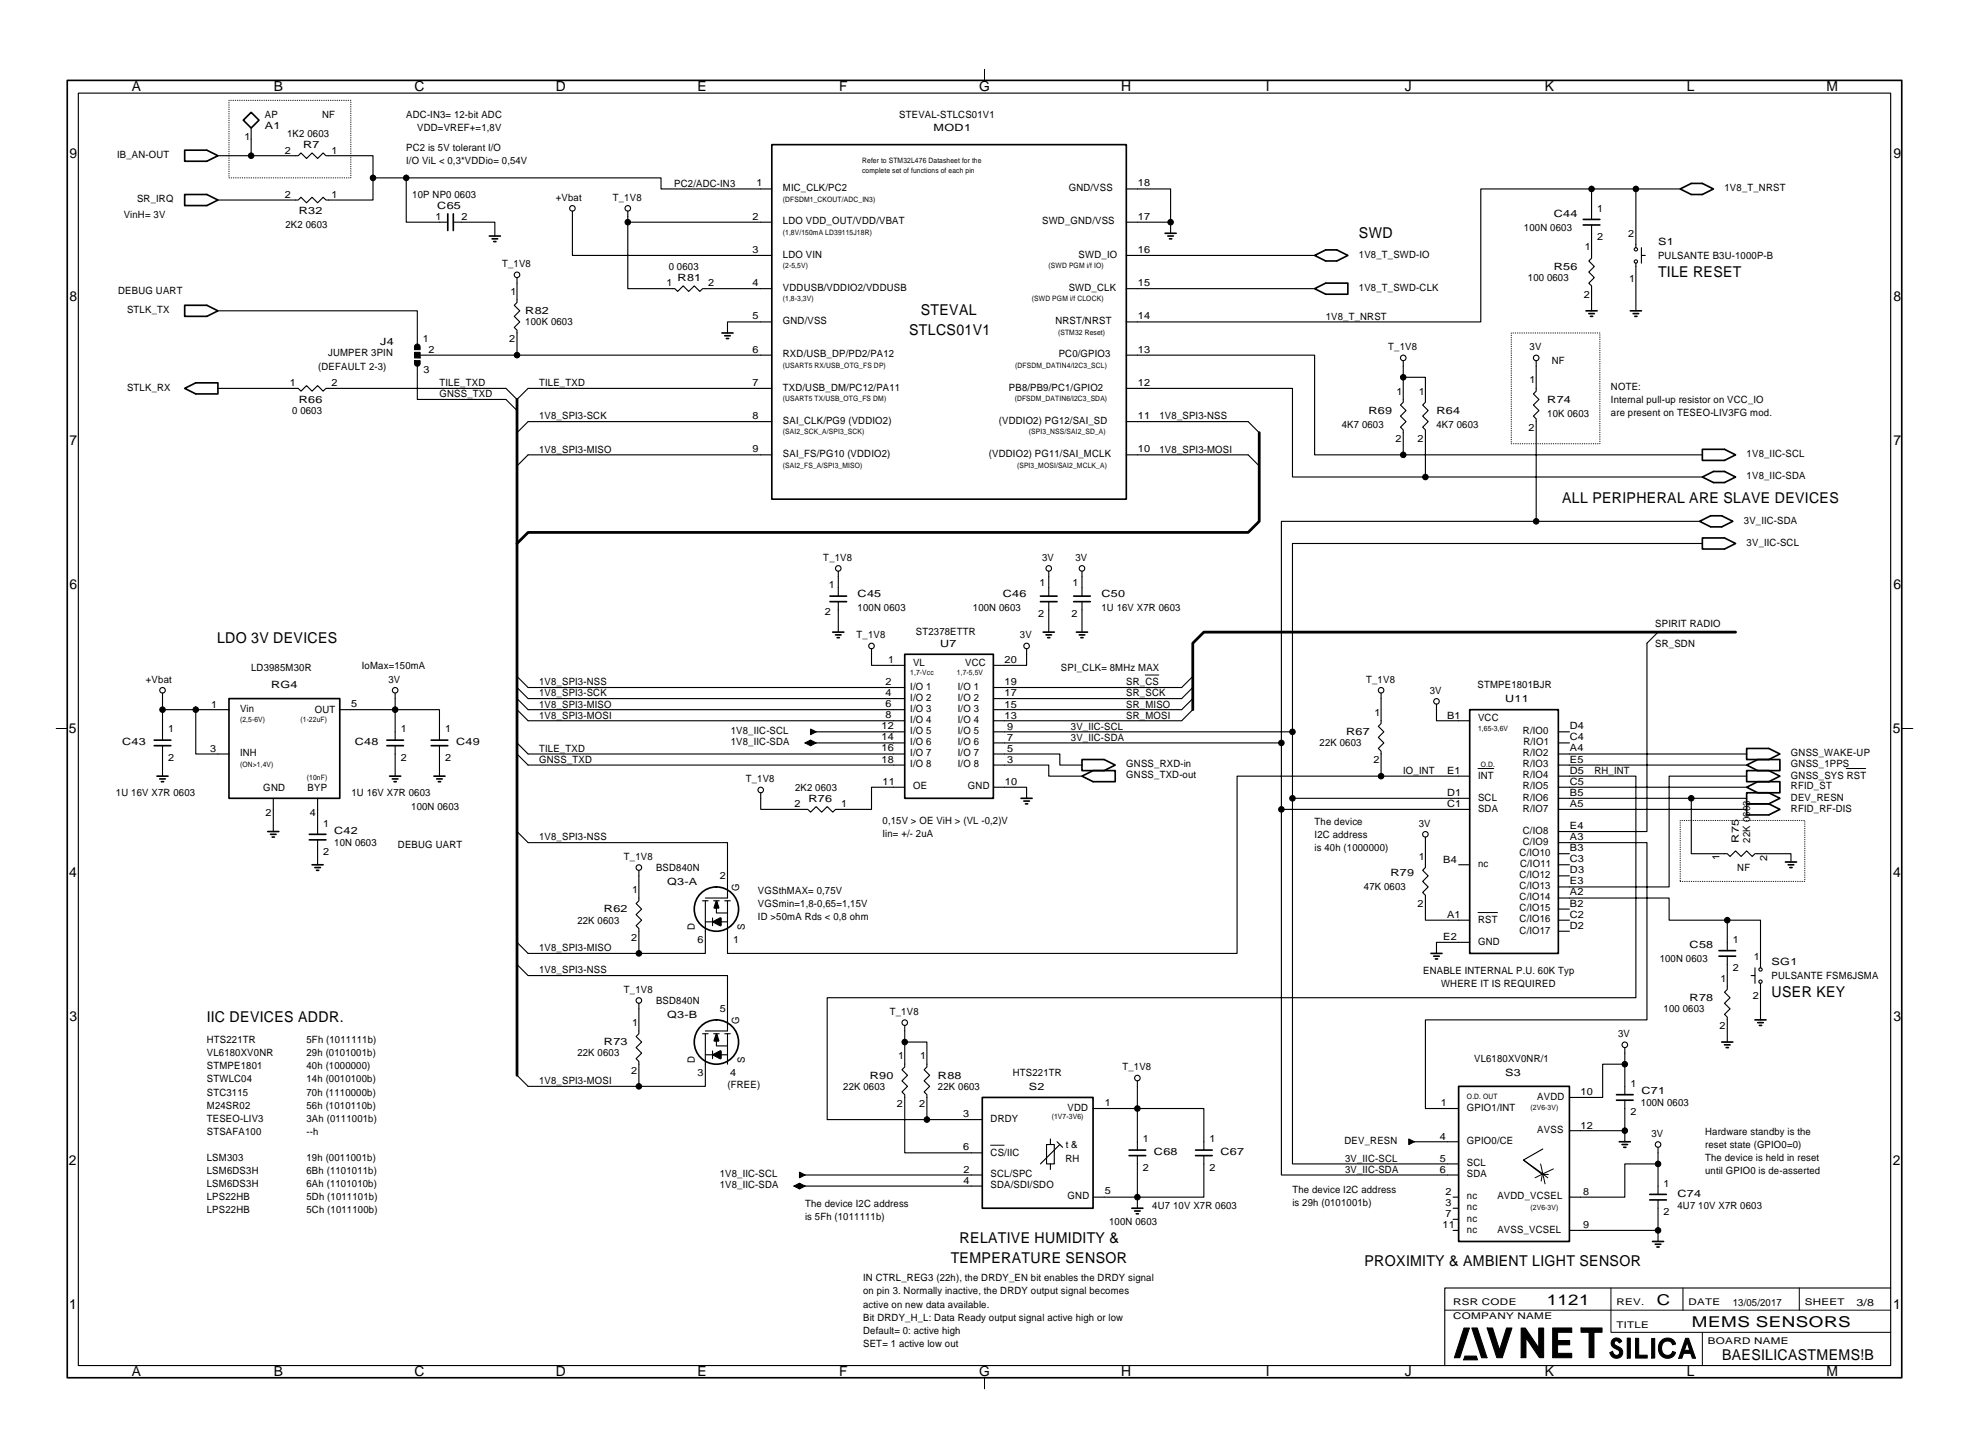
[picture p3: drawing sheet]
<svg xmlns="http://www.w3.org/2000/svg" width="451mm" height="331mm" viewBox="0 0 451 331" stroke-linecap="round" stroke-linejoin="round" font-family="sans-serif">
<defs><g id="words">
<g font-size="3.4">
<text x="311.6" y="54.6">SWD</text>
<text x="380.2" y="63.5">TILE RESET</text>
<text x="208.5" y="76.8">STLCS01V1</text>
<text x="211.1" y="72.3">STEVAL</text>
<text x="358.2" y="115.2">ALL PERIPHERAL ARE SLAVE DEVICES</text>
<text x="49.8" y="147.3">LDO 3V DEVICES</text>
<text x="406.2" y="228.6">USER KEY</text>
<text x="47.4" y="234.3">IIC DEVICES ADDR.</text>
<text x="220" y="285">RELATIVE HUMIDITY &amp;</text>
<text x="218" y="289.5">TEMPERATURE SENSOR</text>
<text x="312.9" y="290.2">PROXIMITY &amp; AMBIENT LIGHT SENSOR</text>
<text x="354.6" y="299.1">1121</text>
<text x="379.9" y="299.1">C</text>
<text x="387.9" y="304.2">MEMS SENSORS</text>
<text x="394.8" y="311.8">BAESILICASTMEMS!B</text>
</g>
<g font-size="3.2">
<text x="30.2" y="20.9">A</text>
<text x="62.8" y="20.9">B</text>
<text x="95" y="20.9">C</text>
<text x="127.5" y="20.9">D</text>
<text x="160" y="20.9">E</text>
<text x="192.4" y="20.9">F</text>
<text x="224.5" y="20.9">G</text>
<text x="257.1" y="20.9">H</text>
<text x="290.2" y="20.9">I</text>
<text x="322.1" y="20.9">J</text>
<text x="354.2" y="20.9">K</text>
<text x="386.8" y="20.9">L</text>
<text x="418.8" y="20.9">M</text>
<text x="15.9" y="36.2">9</text>
<text x="434.1" y="36.2">9</text>
<text x="15.9" y="68.9">8</text>
<text x="434.1" y="68.9">8</text>
<text x="15.9" y="101.9">7</text>
<text x="434.1" y="101.9">7</text>
<text x="15.9" y="135">6</text>
<text x="434.1" y="135">6</text>
<text x="15.8" y="168">5</text>
<text x="434" y="168">5</text>
<text x="15.9" y="201">4</text>
<text x="434.1" y="201">4</text>
<text x="15.9" y="234">3</text>
<text x="434.1" y="234">3</text>
<text x="15.8" y="267">2</text>
<text x="434" y="267">2</text>
<text x="15.9" y="300.1">1</text>
<text x="434.1" y="300.1">1</text>
<text x="30.2" y="315.4">A</text>
<text x="62.8" y="315.4">B</text>
<text x="95" y="315.4">C</text>
<text x="127.5" y="315.4">D</text>
<text x="160" y="315.4">E</text>
<text x="192.4" y="315.4">F</text>
<text x="224.5" y="315.4">G</text>
<text x="257.1" y="315.4">H</text>
<text x="290.2" y="315.4">I</text>
<text x="322.1" y="315.4">J</text>
<text x="354.2" y="315.4">K</text>
<text x="386.8" y="315.4">L</text>
<text x="418.8" y="315.4">M</text>
</g>
<g font-size="2.3">
<text x="60.8" y="29.5">A1</text>
<text x="60.8" y="26.9">AP</text>
<text x="73.8" y="26.9">NF</text>
<text x="93.1" y="27.1">ADC-IN3= 12-bit ADC</text>
<text x="206.2" y="26.9">STEVAL-STLCS01V1</text>
<text x="56.1" y="32">1</text>
<text x="65.3" y="35.2">2</text>
<text x="65.8" y="31.4">1K2 0603</text>
<text x="69.5" y="33.9">R7</text>
<text x="76" y="35.2">1</text>
<text x="93.1" y="34.7">PC2 is 5V tolerant I/O</text>
<text x="95.6" y="30.1">VDD=VREF+=1,8V</text>
<text x="214" y="30.1">MOD1</text>
<text x="26.8" y="36.2">IB_AN-OUT</text>
<text x="93.1" y="37.7">I/O ViL &lt; 0,3*VDDio= 0,54V</text>
<text x="31.4" y="46.4">SR_IRQ</text>
<text x="65.3" y="45.4">2</text>
<text x="76" y="45.4">1</text>
<text x="94.5" y="45.4">10P NP0 0603</text>
<text x="100.3" y="47.9">C65</text>
<text x="127.4" y="46">+Vbat</text>
<text x="140.5" y="46">T_1V8</text>
<text x="154.6" y="42.8">PC2/ADC-IN3</text>
<text x="173.4" y="42.7">1</text>
<text x="179.5" y="43.8">MIC_CLK/PC2</text>
<text x="245" y="43.8">GND/VSS</text>
<text x="260.9" y="42.7">18</text>
<text x="395.4" y="43.8">1V8_T_NRST</text>
<text x="28.4" y="49.9">VinH= 3V</text>
<text x="65.5" y="52.3">2K2 0603</text>
<text x="68.5" y="49.2">R32</text>
<text x="99.9" y="50.4">1</text>
<text x="105.8" y="50.4">2</text>
<text x="172.6" y="50.4">2</text>
<text x="179.5" y="51.5">LDO VDD_OUT/VDD/VBAT</text>
<text x="238.9" y="51.5">SWD_GND/VSS</text>
<text x="260.9" y="50.4">17</text>
<text x="349.4" y="53">100N 0603</text>
<text x="356.3" y="49.8">C44</text>
<text x="366.2" y="48.5">1</text>
<text x="172.6" y="58">3</text>
<text x="179.5" y="59.1">LDO VIN</text>
<text x="247.3" y="59.1">SWD_IO</text>
<text x="260.9" y="58">16</text>
<text x="311.6" y="59.1">1V8_T_SWD-IO</text>
<text x="363.4" y="57.4">1</text>
<text x="366.2" y="55">2</text>
<text x="373.3" y="54.3">2</text>
<text x="380.2" y="56.2">S1</text>
<text x="380.2" y="59.3">PULSANTE B3U-1000P-B</text>
<text x="115.1" y="61.2">T_1V8</text>
<text x="152.8" y="65.7">1</text>
<text x="153.3" y="61.9">0 0603</text>
<text x="155.4" y="64.4">R81</text>
<text x="162.4" y="65.7">2</text>
<text x="172.6" y="65.6">4</text>
<text x="260.9" y="65.6">15</text>
<text x="350.3" y="64.4">100 0603</text>
<text x="356.3" y="61.9">R56</text>
<text x="373.6" y="64.5">1</text>
<text x="27.1" y="67.3">DEBUG UART</text>
<text x="29.1" y="71.8">STLK_TX</text>
<text x="117" y="67.6">1</text>
<text x="179.5" y="66.7">VDDUSB/VDDIO2/VDDUSB</text>
<text x="245" y="66.7">SWD_CLK</text>
<text x="311.6" y="66.7">1V8_T_SWD-CLK</text>
<text x="363.1" y="68.3">2</text>
<text x="120.4" y="72">R82</text>
<text x="120.4" y="74.6">100K 0603</text>
<text x="172.6" y="73.2">5</text>
<text x="179.5" y="74.3">GND/VSS</text>
<text x="242" y="74.3">NRST/NRST</text>
<text x="260.9" y="73.2">14</text>
<text x="304" y="73.3">1V8_T_NRST</text>
<text x="75.2" y="81.6">JUMPER 3PIN</text>
<text x="87.2" y="79">J4</text>
<text x="97" y="78.4">1</text>
<text x="98.2" y="80.9">2</text>
<text x="116.8" y="78.5">2</text>
<text x="172.6" y="80.8">6</text>
<text x="179.5" y="81.9">RXD/USB_DP/PD2/PA12</text>
<text x="242.7" y="81.9">PC0/GPIO3</text>
<text x="260.9" y="80.8">13</text>
<text x="318.3" y="80.3">T_1V8</text>
<text x="350.7" y="80.3">3V</text>
<text x="355.8" y="83.5">NF</text>
<text x="29.1" y="89.6">STLK_RX</text>
<text x="66.5" y="88.5">1</text>
<text x="72.9" y="84.7">(DEFAULT 2-3)</text>
<text x="76" y="88.5">2</text>
<text x="97.1" y="85.5">3</text>
<text x="100.8" y="88.5">TILE_TXD</text>
<text x="123.6" y="88.5">TILE_TXD</text>
<text x="172.6" y="88.5">7</text>
<text x="179.5" y="89.6">TXD/USB_DM/PC12/PA11</text>
<text x="231.3" y="89.6">PB8/PB9/PC1/GPIO2</text>
<text x="260.9" y="88.5">12</text>
<text x="350.7" y="87.9">1</text>
<text x="369.4" y="89.4">NOTE:</text>
<text x="67" y="94.9">0 0603</text>
<text x="68.5" y="92.4">R66</text>
<text x="100.8" y="91.1">GNSS_TXD</text>
<text x="313.7" y="94.9">R69</text>
<text x="320.2" y="90.4">1</text>
<text x="325.3" y="90.4">1</text>
<text x="329.4" y="94.9">R64</text>
<text x="354.8" y="92.4">R74</text>
<text x="354.8" y="95.5">10K 0603</text>
<text x="369.4" y="92.4">Internal pull-up resistor on VCC_IO</text>
<text x="369.4" y="95.4">are present on TESEO-LIV3FG mod.</text>
<text x="123.6" y="96.2">1V8_SPI3-SCK</text>
<text x="172.6" y="96.1">8</text>
<text x="179.5" y="97.2">SAI_CLK/PG9 (VDDIO2)</text>
<text x="229" y="97.2">(VDDIO2) PG12/SAI_SD</text>
<text x="260.9" y="96.1">11</text>
<text x="265.9" y="96.2">1V8_SPI3-NSS</text>
<text x="307.6" y="98.1">4K7 0603</text>
<text x="320" y="101.4">2</text>
<text x="325" y="101.4">2</text>
<text x="329.4" y="98.1">4K7 0603</text>
<text x="350.4" y="98.8">2</text>
<text x="123.6" y="103.8">1V8_SPI3-MISO</text>
<text x="172.6" y="103.7">9</text>
<text x="179.5" y="104.8">SAI_FS/PG10 (VDDIO2)</text>
<text x="226.7" y="104.8">(VDDIO2) PG11/SAI_MCLK</text>
<text x="260.9" y="103.7">10</text>
<text x="265.9" y="103.8">1V8_SPI3-MOSI</text>
<text x="400.5" y="104.8">1V8_IIC-SCL</text>
<text x="400.5" y="109.9">1V8_IIC-SDA</text>
<text x="399.8" y="120">3V_IIC-SDA</text>
<text x="400.5" y="125.1">3V_IIC-SCL</text>
<text x="188.8" y="128.5">T_1V8</text>
<text x="238.9" y="128.5">3V</text>
<text x="246.6" y="128.5">3V</text>
<text x="190" y="134.9">1</text>
<text x="196.6" y="136.8">C45</text>
<text x="229.9" y="136.8">C46</text>
<text x="238.3" y="134.3">1</text>
<text x="245.9" y="134.3">1</text>
<text x="252.5" y="136.8">C50</text>
<text x="189.2" y="141.1">2</text>
<text x="196.6" y="140">100N 0603</text>
<text x="223.1" y="140">100N 0603</text>
<text x="238" y="141.4">2</text>
<text x="245.7" y="141.4">2</text>
<text x="252.5" y="140">1U 16V X7R 0603</text>
<text x="379.5" y="143.8">SPIRIT RADIO</text>
<text x="196.4" y="146.3">T_1V8</text>
<text x="210" y="145.7">ST2378ETTR</text>
<text x="215.6" y="148.2">U7</text>
<text x="233.9" y="146.3">3V</text>
<text x="379.5" y="148.4">SR_SDN</text>
<text x="57.6" y="153.9">LD3985M30R</text>
<text x="83" y="153.3">IoMax=150mA</text>
<text x="203.6" y="152">1</text>
<text x="209.3" y="152.7">VL</text>
<text x="221.3" y="152.7">VCC</text>
<text x="230.3" y="152">20</text>
<text x="243.3" y="153.9">SPI_CLK= 8MHz MAX</text>
<text x="33.5" y="156.5">+Vbat</text>
<text x="62.2" y="157.8">RG4</text>
<text x="89.1" y="156.5">3V</text>
<text x="123.6" y="159.7">1V8_SPI3-SCK</text>
<text x="123.6" y="157.1">1V8_SPI3-NSS</text>
<text x="203" y="157">2</text>
<text x="203" y="159.6">4</text>
<text x="208.7" y="158.1">I/O 1</text>
<text x="208.7" y="160.7">I/O 2</text>
<text x="219.6" y="160.7">I/O 2</text>
<text x="219.6" y="158.1">I/O 1</text>
<text x="230.3" y="159.7">17</text>
<text x="230.3" y="157.1">19</text>
<text x="258.2" y="159.7">SR_SCK</text>
<text x="258.2" y="157.1">SR_CS</text>
<text x="313.2" y="156.5">T_1V8</text>
<text x="327.8" y="159">3V</text>
<text x="338.8" y="157.8">STMPE1801BJR</text>
<text x="345.1" y="160.9">U11</text>
<text x="38.5" y="167.9">1</text>
<text x="48.4" y="162.2">1</text>
<text x="55" y="163.2">Vin</text>
<text x="72.2" y="163.5">OUT</text>
<text x="80.5" y="162.1">5</text>
<text x="91.9" y="167.9">1</text>
<text x="102" y="167.9">1</text>
<text x="123.6" y="162.2">1V8_SPI3-MISO</text>
<text x="123.6" y="164.7">1V8_SPI3-MOSI</text>
<text x="202.1" y="167.2">12</text>
<text x="203" y="162.1">6</text>
<text x="203" y="164.7">8</text>
<text x="208.7" y="163.2">I/O 3</text>
<text x="208.7" y="165.8">I/O 4</text>
<text x="219.6" y="165.8">I/O 4</text>
<text x="219.6" y="163.2">I/O 3</text>
<text x="230.3" y="164.7">13</text>
<text x="230.3" y="162.2">15</text>
<text x="230.9" y="167.3">9</text>
<text x="245.5" y="167.3">3V_IIC-SCL</text>
<text x="258.2" y="162.2">SR_MISO</text>
<text x="258.2" y="164.7">SR_MOSI</text>
<text x="315.1" y="164.1">1</text>
<text x="331.8" y="164.7">B1</text>
<text x="338.9" y="165.4">VCC</text>
<text x="359.9" y="167.2">D4</text>
<text x="28" y="170.8">C43</text>
<text x="48.2" y="172.4">3</text>
<text x="55" y="173.4">INH</text>
<text x="81.3" y="170.8">C48</text>
<text x="104.6" y="170.8">C49</text>
<text x="123.6" y="172.4">TILE_TXD</text>
<text x="167.6" y="168.3">1V8_IIC-SCL</text>
<text x="167.6" y="170.8">1V8_IIC-SDA</text>
<text x="202.1" y="169.7">14</text>
<text x="202.1" y="172.3">16</text>
<text x="208.7" y="170.8">I/O 6</text>
<text x="208.7" y="173.4">I/O 7</text>
<text x="208.7" y="168.3">I/O 5</text>
<text x="219.6" y="168.3">I/O 5</text>
<text x="219.6" y="173.4">I/O 7</text>
<text x="219.6" y="170.8">I/O 6</text>
<text x="230.9" y="172.4">5</text>
<text x="230.9" y="169.8">7</text>
<text x="245.5" y="169.8">3V_IIC-SDA</text>
<text x="302.6" y="171.1">22K 0603</text>
<text x="308.7" y="168.6">R67</text>
<text x="349.2" y="173.4">R/IO2</text>
<text x="349.2" y="168.3">R/IO0</text>
<text x="349.3" y="170.8">R/IO1</text>
<text x="359.9" y="169.7">C4</text>
<text x="359.9" y="172.3">A4</text>
<text x="410.6" y="173.4">GNSS_WAKE-UP</text>
<text x="38.5" y="174.4">2</text>
<text x="91.9" y="174.4">2</text>
<text x="102" y="174.4">2</text>
<text x="123.6" y="174.9">GNSS_TXD</text>
<text x="171" y="179.3">T_1V8</text>
<text x="202.1" y="174.8">18</text>
<text x="202.4" y="180">11</text>
<text x="208.7" y="175.9">I/O 8</text>
<text x="219.6" y="175.9">I/O 8</text>
<text x="230.4" y="179.9">10</text>
<text x="230.9" y="174.9">3</text>
<text x="258.2" y="175.9">GNSS_RXD-in</text>
<text x="258.2" y="178.5">GNSS_TXD-out</text>
<text x="314.9" y="175">2</text>
<text x="321.7" y="177.4">IO_INT</text>
<text x="331.8" y="177.4">E1</text>
<text x="338.9" y="178.6">INT</text>
<text x="349.2" y="175.9">R/IO3</text>
<text x="349.2" y="178.5">R/IO4</text>
<text x="359.9" y="174.8">E5</text>
<text x="359.9" y="177.4">D5</text>
<text x="359.9" y="179.9">C5</text>
<text x="365.6" y="177.4">RH_INT</text>
<text x="410.6" y="178.6">GNSS_SYS RST</text>
<text x="410.6" y="175.9">GNSS_1PPS</text>
<text x="26.6" y="182.5">1U 16V X7R 0603</text>
<text x="60.4" y="181.3">GND</text>
<text x="70.5" y="181.3">BYP</text>
<text x="80.6" y="182.5">1U 16V X7R 0603</text>
<text x="94.3" y="185.7">100N 0603</text>
<text x="182.2" y="185.1">2</text>
<text x="182.3" y="181.3">2K2 0603</text>
<text x="185.3" y="183.8">R76</text>
<text x="192.8" y="185.1">1</text>
<text x="209.3" y="181">OE</text>
<text x="221.9" y="181">GND</text>
<text x="331.8" y="182.5">D1</text>
<text x="331.8" y="185.1">C1</text>
<text x="338.9" y="183.5">SCL</text>
<text x="349.2" y="181">R/IO5</text>
<text x="349.2" y="183.5">R/IO6</text>
<text x="359.9" y="182.4">B5</text>
<text x="359.9" y="185">A5</text>
<text x="410.6" y="181">RFID_ST</text>
<text x="410.6" y="183.5">DEV_RESN</text>
<text x="60.9" y="187.1">2</text>
<text x="71" y="187.1">4</text>
<text x="74.1" y="189.5">1</text>
<text x="76.6" y="191.2">C42</text>
<text x="202.4" y="189">0,15V &gt; OE ViH &gt; (VL -0,2)V</text>
<text x="202.4" y="192">Iin= +/- 2uA</text>
<text x="301.4" y="189.1">The device</text>
<text x="325.3" y="189.5">3V</text>
<text x="338.9" y="186.1">SDA</text>
<text x="349.2" y="186.1">R/IO7</text>
<text x="349.2" y="191.2">C/IO8</text>
<text x="359.9" y="190.1">E4</text>
<text x="410.6" y="186.1">RFID_RF-DIS</text>
<text x="74.1" y="196">2</text>
<text x="76.6" y="194">10N 0603</text>
<text x="91.2" y="194.3">DEBUG UART</text>
<text x="123.6" y="192.7">1V8_SPI3-NSS</text>
<text x="143.1" y="197.1">T_1V8</text>
<text x="301.4" y="192.1">I2C address</text>
<text x="301.4" y="195.1">is 40h (1000000)</text>
<text x="325.3" y="197.1">1</text>
<text x="330.9" y="197.8">B4</text>
<text x="348.4" y="196.2">C/IO10</text>
<text x="349.2" y="193.7">C/IO9</text>
<text x="359.9" y="192.6">A3</text>
<text x="359.9" y="195.1">B3</text>
<text x="359.9" y="197.7">C3</text>
<text x="394.3" y="197.2" transform="rotate(-90 394.3 197.2)">1</text>
<text x="398.7" y="193.2" transform="rotate(-90 398.7 193.2)">R75</text>
<text x="401.3" y="193.2" transform="rotate(-90 401.3 193.2)">22K 0603</text>
<text x="405.2" y="197.5" transform="rotate(-90 405.2 197.5)">2</text>
<text x="150.4" y="199.7">BSD840N</text>
<text x="153" y="202.8">Q3-A</text>
<text x="165" y="201.6">2</text>
<text x="318.8" y="200.9">R79</text>
<text x="338.9" y="198.8">nc</text>
<text x="348.4" y="203.9">C/IO13</text>
<text x="348.4" y="201.3">C/IO12</text>
<text x="348.5" y="198.8">C/IO11</text>
<text x="359.9" y="200.2">D3</text>
<text x="359.9" y="202.8">E3</text>
<text x="398.3" y="199.7">NF</text>
<text x="138.5" y="209.2">R62</text>
<text x="145" y="204.7">1</text>
<text x="169.5" y="204.2" transform="rotate(-90 169.5 204.2)">G</text>
<text x="173.8" y="205">VGSthMAX= 0,75V</text>
<text x="173.8" y="208">VGSmin=1,8-0,65=1,15V</text>
<text x="312.7" y="204.1">47K 0603</text>
<text x="325" y="208">2</text>
<text x="348.4" y="206.4">C/IO14</text>
<text x="348.4" y="208.9">C/IO15</text>
<text x="359.9" y="205.3">A2</text>
<text x="359.9" y="207.8">B2</text>
<text x="132.4" y="211.7">22K 0603</text>
<text x="144.7" y="215.7">2</text>
<text x="159.3" y="213.1" transform="rotate(-90 159.3 213.1)">D</text>
<text x="170.8" y="213.1" transform="rotate(-90 170.8 213.1)">S</text>
<text x="173.8" y="211">ID &gt;50mA Rds &lt; 0,8 ohm</text>
<text x="330.9" y="215.5">E2</text>
<text x="331.8" y="210.5">A1</text>
<text x="338.9" y="211.6">RST</text>
<text x="348.4" y="211.5">C/IO16</text>
<text x="348.4" y="214">C/IO17</text>
<text x="359.9" y="210.4">C2</text>
<text x="359.9" y="212.9">D2</text>
<text x="123.6" y="218.1">1V8_SPI3-MISO</text>
<text x="159.9" y="216.3">6</text>
<text x="168.1" y="216.3">1</text>
<text x="338.9" y="216.6">GND</text>
<text x="380.5" y="220.6">100N 0603</text>
<text x="387.4" y="217.4">C58</text>
<text x="397.3" y="216.2">1</text>
<text x="402.1" y="220">1</text>
<text x="406.2" y="221.3">SG1</text>
<text x="123.6" y="223.2">1V8_SPI3-NSS</text>
<text x="143.1" y="227.6">T_1V8</text>
<text x="326.3" y="223.3">ENABLE INTERNAL P.U. 60K Typ</text>
<text x="330.4" y="226.3">WHERE IT IS REQUIRED</text>
<text x="394.5" y="225.1">1</text>
<text x="397.3" y="222.7">2</text>
<text x="406.2" y="224.4">PULSANTE FSM6JSMA</text>
<text x="150.4" y="230.1">BSD840N</text>
<text x="153" y="233.3">Q3-B</text>
<text x="165" y="232.1">5</text>
<text x="204" y="232.7">T_1V8</text>
<text x="381.4" y="232.1">100 0603</text>
<text x="387.4" y="229.5">R78</text>
<text x="401.9" y="229">2</text>
<text x="47.4" y="239.2">HTS221TR</text>
<text x="70.3" y="239.2">5Fh (1011111b)</text>
<text x="138.5" y="239.7">R73</text>
<text x="145" y="235.2">1</text>
<text x="169.5" y="234.7" transform="rotate(-90 169.5 234.7)">G</text>
<text x="371" y="237.8">3V</text>
<text x="394.3" y="236">2</text>
<text x="47.4" y="242.2">VL6180XV0NR</text>
<text x="47.4" y="245.2">STMPE1801</text>
<text x="70.3" y="242.2">29h (0101001b)</text>
<text x="70.3" y="245.2">40h (1000000)</text>
<text x="132.4" y="242.2">22K 0603</text>
<text x="159.3" y="243.6" transform="rotate(-90 159.3 243.6)">D</text>
<text x="170.8" y="243.6" transform="rotate(-90 170.8 243.6)">S</text>
<text x="205.9" y="242.8">1</text>
<text x="211" y="242.8">1</text>
<text x="257.4" y="245.4">T_1V8</text>
<text x="338" y="243.5">VL6180XV0NR/1</text>
<text x="47.4" y="248.2">STWLC04</text>
<text x="47.4" y="251.2">STC3115</text>
<text x="70.3" y="248.2">14h (0010100b)</text>
<text x="70.3" y="251.2">70h (1110000b)</text>
<text x="123.6" y="248.6">1V8_SPI3-MOSI</text>
<text x="144.7" y="246.1">2</text>
<text x="159.9" y="246.8">3</text>
<text x="166.8" y="249.3">(FREE)</text>
<text x="167.4" y="246.8">4</text>
<text x="193.3" y="249.8">22K 0603</text>
<text x="199.4" y="247.3">R90</text>
<text x="215.1" y="247.3">R88</text>
<text x="215.1" y="249.8">22K 0603</text>
<text x="232.2" y="246.7">HTS221TR</text>
<text x="235.9" y="249.8">S2</text>
<text x="345.1" y="246.7">S3</text>
<text x="362.4" y="251.1">10</text>
<text x="373.8" y="249.2">1</text>
<text x="376.4" y="250.8">C71</text>
<text x="47.4" y="254.2">M24SR02</text>
<text x="47.4" y="257.2">TESEO-LIV3</text>
<text x="70.3" y="254.2">56h (1010110b)</text>
<text x="70.3" y="257.2">3Ah (0111001b)</text>
<text x="205.7" y="253.8">2</text>
<text x="210.7" y="253.8">2</text>
<text x="220.9" y="256">3</text>
<text x="227.1" y="257.2">DRDY</text>
<text x="244.8" y="254.7">VDD</text>
<text x="253.3" y="253.5">1</text>
<text x="330.4" y="253.6">1</text>
<text x="336.3" y="254.7">GPIO1/INT</text>
<text x="352.5" y="252.1">AVDD</text>
<text x="373.8" y="255.7">2</text>
<text x="376.2" y="253.6">100N 0603</text>
<text x="47.4" y="260.2">STSAFA100</text>
<text x="70.3" y="260.2">--h</text>
<text x="220.9" y="263.6">6</text>
<text x="244.4" y="263.3">t &amp;</text>
<text x="262.1" y="261.9">1</text>
<text x="277.3" y="261.9">1</text>
<text x="308.3" y="262.3">DEV_RESN</text>
<text x="330.1" y="261.3">4</text>
<text x="336.3" y="262.3">GPIO0/CE</text>
<text x="352.5" y="259.7">AVSS</text>
<text x="362.4" y="258.7">12</text>
<text x="378.6" y="260.6">3V</text>
<text x="391" y="260.1">Hardware standby is the</text>
<text x="391" y="263.1">reset state (GPIO0=0)</text>
<text x="47.4" y="266.2">LSM303</text>
<text x="47.4" y="269.2">LSM6DS3H</text>
<text x="70.3" y="266.2">19h (0011001b)</text>
<text x="70.3" y="269.2">6Bh (1101011b)</text>
<text x="165" y="269.9">1V8_IIC-SCL</text>
<text x="220.9" y="268.9">2</text>
<text x="227.1" y="264.9">CS/IIC</text>
<text x="227.1" y="269.9">SCL/SPC</text>
<text x="244.3" y="266.3">RH</text>
<text x="262.1" y="268.4">2</text>
<text x="264.6" y="264.8">C68</text>
<text x="277.3" y="268.4">2</text>
<text x="279.8" y="264.8">C67</text>
<text x="308.4" y="266.3">3V_IIC-SCL</text>
<text x="308.4" y="268.9">3V_IIC-SDA</text>
<text x="330.1" y="266.3">5</text>
<text x="330.1" y="268.9">6</text>
<text x="336.3" y="267.4">SCL</text>
<text x="336.3" y="269.9">SDA</text>
<text x="391" y="266.1">The device is held in reset</text>
<text x="391" y="269.1">until GPIO0 is de-asserted</text>
<text x="47.4" y="272.1">LSM6DS3H</text>
<text x="47.4" y="275.1">LPS22HB</text>
<text x="70.3" y="272.1">6Ah (1101010b)</text>
<text x="70.3" y="275.1">5Dh (1011101b)</text>
<text x="165" y="272.4">1V8_IIC-SDA</text>
<text x="220.9" y="271.4">4</text>
<text x="227.1" y="272.4">SDA/SDI/SDO</text>
<text x="244.8" y="275">GND</text>
<text x="253.3" y="273.8">5</text>
<text x="296.3" y="273.5">The device I2C address</text>
<text x="331.4" y="274">2</text>
<text x="336.3" y="275">nc</text>
<text x="343.3" y="275">AVDD_VCSEL</text>
<text x="363" y="274">8</text>
<text x="381.4" y="272.1">1</text>
<text x="384.6" y="274.3">C74</text>
<text x="47.4" y="278.1">LPS22HB</text>
<text x="70.3" y="278.1">5Ch (1011100b)</text>
<text x="184.6" y="276.6">The device I2C address</text>
<text x="184.6" y="279.6">is 5Fh (1011111b)</text>
<text x="254.3" y="280.9">100N 0603</text>
<text x="264.2" y="277.1">4U7 10V X7R 0603</text>
<text x="296.3" y="276.5">is 29h (0101001b)</text>
<text x="330.8" y="281.6">11</text>
<text x="331.4" y="276.5">3</text>
<text x="331.4" y="279">7</text>
<text x="336.3" y="277.5">nc</text>
<text x="336.3" y="280.1">nc</text>
<text x="363" y="281.6">9</text>
<text x="381.4" y="278.5">2</text>
<text x="384.6" y="277.1">4U7 10V X7R 0603</text>
<text x="336.3" y="282.6">nc</text>
<text x="343.3" y="282.6">AVSS_VCSEL</text>
<text x="197.9" y="293.8">IN CTRL_REG3 (22h), the DRDY_EN bit enables the DRDY signal</text>
<text x="197.9" y="296.8">on pin 3. Normally inactive, the DRDY output signal becomes</text>
<text x="197.9" y="299.8">active on new data available.</text>
<text x="397.3" y="299.4">13/05/2017</text>
<text x="425.6" y="299.4">3/8</text>
<text x="197.9" y="302.8">Bit DRDY_H_L: Data Ready output signal active high or low</text>
<text x="197.9" y="305.8">Default= 0: active high</text>
<text x="197.9" y="308.8">SET= 1 active low out</text>
</g>
<g font-size="2.1">
<text x="333.2" y="299.3">RSR CODE</text>
<text x="370.6" y="299.3">REV.</text>
<text x="387.1" y="299.3">DATE</text>
<text x="413.8" y="299.3">SHEET</text>
<text x="333.2" y="302.4">COMPANY NAME</text>
<text x="370.6" y="304.3">TITLE</text>
<text x="391.6" y="308.2">BOARD NAME</text>
</g>
<g font-size="1.7">
<text x="197.7" y="37.5">Refer to STM32L476 Datasheet for the</text>
<text x="197.7" y="39.7">complete set of functions of each pin</text>
<text x="179.5" y="46.2">(DFSDM1_CKOUT/ADC_IN3)</text>
<text x="179.5" y="53.9">(1,8V/150mA LD39115J18R)</text>
<text x="179.5" y="61.5">(2-5,5V)</text>
<text x="240.4" y="61.5">(SWD PGM i/f IO)</text>
<text x="179.5" y="69.1">(1,8-3,3V)</text>
<text x="236.6" y="69.1">(SWD PGM i/f CLOCK)</text>
<text x="242.6" y="76.7">(STM32 Reset)</text>
<text x="179.5" y="84.3">(USART5 RX/USB_OTG_FS DP)</text>
<text x="232.8" y="84.3">(DFSDM_DATIN4/I2C3_SCL)</text>
<text x="179.5" y="92">(USART5 TX/USB_OTG_FS DM)</text>
<text x="232.7" y="92">(DFSDM_DATIN6/I2C3_SDA)</text>
<text x="179.5" y="99.6">(SAI2_SCK_A/SPI3_SCK)</text>
<text x="235.9" y="99.6">(SPI3_NSS/SAI2_SD_A)</text>
<text x="179.5" y="107.2">(SAI2_FS_A/SPI3_MISO)</text>
<text x="233.2" y="107.2">(SPI3_MOSI/SAI2_MCLK_A)</text>
<text x="208.7" y="154.8">1,7-Vcc</text>
<text x="219.4" y="154.8">1,7-5,5V</text>
<text x="55" y="165.6">(2,5-6V)</text>
<text x="68.9" y="165.6">(1-22uF)</text>
<text x="338.9" y="167.5">1,65-3,6V</text>
<text x="55" y="175.8">(ON&gt;1,4V)</text>
<text x="70.4" y="178.8">(10nF)</text>
<text x="339.5" y="175.8">O.D.</text>
<text x="336.3" y="252">O.D. OUT</text>
<text x="241.2" y="256.4">(1V7-3V6)</text>
<text x="350.9" y="254.5">(2V6-3V)</text>
<text x="350.9" y="277.4">(2V6-3V)</text>
</g>
</g></defs>
<path d="M118.5 91.6v154.9M288.7 99.2v20.3l-2.5 2.6h-165.1l-2.6 2.5M397.9 144.9h-121.9l-2.5 2.6v15.2" fill="none" stroke="#000" stroke-width=".64"/>
<g fill="none" stroke="#000" stroke-width=".25">
<path d="M18 21.3h415.5v291.8h-415.5zM50 35.7h18.4l.6-.6 1.3 1.2 1.3-1.2 1.2 1.2 1.3-1.2 .6 .6h10.8v5.1M57.6 29.4v6.3M85.5 40.8v5.1h-10.8l-.6-.7-1.3 1.3-1.2-1.3-1.3 1.3-1.3-1.3-.6 .7h-18.4M85.5 40.8h7.6M93.1 40.8h58.5v2.5h25.4M93.1 40.8v10.1h9.6M103.9 50.9h9.6v3.2M131.2 48.4v10.2h45.8M143.9 50.9v15.3h10.8l.7 .6 1.2-1.3 1.3 1.3 1.3-1.3 1.3 1.3 .6-.6h15.9M143.9 50.9h33.1M143.9 48.4v2.5"/>
<path d="M258.2 43.3h10.2v7.6M258.2 50.9h10.2M258.2 58.6h43.2M268.4 50.9v2.6M364.9 43.3h-25.4v30.5h-81.3M364.9 51.6v7.6l-.6 .6 1.3 1.3-1.3 1.3 1.3 1.2-1.3 1.3 .6 .6v5.8M364.9 43.3v7M364.9 43.3h20.3M375.1 43.3v13.5M376.4 58.6h.8M376.4 56.8v3.5M50 71.3h45.7v7.6"/>
<path d="M118.5 63.6v5.8l-.6 .6 1.3 1.3-1.3 1.2 1.3 1.3-1.3 1.3 .6 .6v5.7M177 73.8h-10.2v2.5M258.2 66.2h43.2M375.1 60.3v11M50 89h18.4l.6 .7 1.3-1.3 1.3 1.3 1.2-1.3 1.3 1.3 .6-.7h41.3l2.5 2.6 2.6-2.6h55.9M95.7 84v7.6h20.3l2.5 2.5M95.7 81.4h81.3M177 96.7h-55.9l-2.6 2.5M258.2 81.4h43.2v22.9h20.3M258.2 89h38.1v20.4h30.5M258.2 96.7h28l2.5 2.5M321.7 82.7v3.8"/>
<path d="M352.2 82.7v7l-.6 .6 1.3 1.3-1.3 1.3 1.3 1.2-1.3 1.3 .6 .6v23.5M177 104.3h-55.9l-2.6 2.5M258.2 104.3h28l2.5 2.5M321.7 104.3v-5.7l-.6-.7 1.3-1.2-1.3-1.3 1.3-1.3-1.3-1.2 .6-.7v-5.7h5.1v5.7l-.6 .7 1.3 1.2-1.3 1.3 1.3 1.3-1.3 1.2 .6 .7v10.8h63.5M321.7 104.3h68.6M352.2 119.5h-58.4v50.8M352.2 119.5h37.5M192.2 131v5.7M192.2 137.9v7M240.5 131v5.7M240.5 137.9v7M248.1 131v5.7"/>
<path d="M248.1 137.9v7M390.3 124.6h-94v43.2M37.3 158.9v10.8M90.6 158.9v10.8M118.5 157.6l2.6 2.6h86.3M118.5 155.1l2.6 2.5h86.3M199.8 148.7v3.8h7.6M235.4 148.7v3.8h-7.6M273.5 157.6l-2.6 2.6h-43.1M273.5 155.1l-2.6 2.5h-43.1M316.7 158.9v7l-.7 .6 1.3 1.3-1.3 1.3 1.3 1.2-1.3 1.3 .7 .6v5.7M380.2 144.9l-2.6 2.6v43.1h-20.3"/>
<path d="M37.3 162.7h15.2M37.3 171v6.9M44.9 162.7v10.2h7.6M77.9 162.7h22.9v7M90.6 171v6.9M100.8 171v6.9M118.5 160.2l2.6 2.5h86.3M118.5 162.7l2.6 2.5h86.3M118.5 170.3l2.6 2.6h86.3M118.5 172.9l2.6 2.5h86.3M187.1 170.3h20.3M187.1 167.8h20.3"/>
<path d="M227.8 170.3h66v15.3M227.8 172.9h15.2v2.5h5.1M227.8 175.4h12.7v2.5h7.6M227.8 167.8h68.5M273.5 160.2l-2.6 2.5h-43.1M273.5 162.7l-2.6 2.5h-43.1M296.3 167.8v15.2M316.7 177.9h-33.1v40.7h-116.8v-12.1M316.7 177.9h20.3M329.4 161.4v3.8h7.6M357.3 177.9h17.8v50.8h-185.4v28h22.8M357.3 170.3h2.5"/>
<path d="M357.3 167.8h2.5M357.3 172.9h43.2M357.3 175.4h43.2M400.5 177.9h-17.8v25.4h-25.4M62.7 183v7.6M72.8 183v8.3M72.8 192.5v5.8M118.5 190.6l2.6 2.6h45.7v12.7h-5.1M146.5 199.5v7l-.7 .7 1.3 1.2-1.3 1.3 1.3 1.3-1.3 1.2 .7 .7v5.7M207.4 180.5h-7.6v5.1h-8.2l-.7 .6-1.2-1.3-1.3 1.3-1.3-1.3-1.2 1.3-.7-.6h-10.8v-3.8M227.8 180.5h7.6v2.5M293.8 185.6v83.8h40.6"/>
<path d="M293.8 185.6h43.2M296.3 183v83.8h38.1M296.3 183h40.7M326.8 191.9v7l-.6 .6 1.3 1.3-1.3 1.3 1.3 1.2-1.3 1.3 .6 .6v5.8h10.2M334.4 198.3h2.6M357.3 193.2h20.3v40.6h-50.8v20.3h7.6M357.3 185.6h43.2M357.3 183h43.2M357.3 180.5h43.2M357.3 195.7h2.5M357.3 198.3h2.5M387.8 183v12.7h8.2l.7 .7 1.2-1.3 1.3 1.3 1.3-1.3 1.3 1.3 .6-.7h8.2v1.9"/>
<path d="M118.5 216l2.6 2.6h25.4M161.1 206.5h1.3M161.7 206.5v12.1h-15.2M161.7 211.3h1.5M163.4 210.5v1.7M163.6 206.5h1.3M164.3 206.5v2.8h2.5M165.3 211.3h1.5M166.2 206.5h1.2M337 216h-7.6v2.6M357.3 205.9h25.4v5.1h13.3M357.3 211h2.5"/>
<path d="M357.3 200.8h2.5M357.3 208.4h2.5M357.3 213.5h2.5M396 211h7.7v10.9M396 219.2v7.6l-.6 .7 1.3 1.2-1.3 1.3 1.3 1.3-1.3 1.3 .6 .6v5.7M396 211v6.9M118.5 221.1l2.6 2.6h45.7v12.7h-5.1M146.5 230v7l-.7 .6 1.3 1.3-1.3 1.3 1.3 1.2-1.3 1.3 .7 .6v5.8M161.1 237h1.3M161.7 237v12.1h-15.2M163.6 237h1.3M164.3 237v2.8h2.5"/>
<path d="M166.2 237h1.2M166.8 237v7M207.4 235.1v9.5l-.6 .7 1.3 1.2-1.3 1.3 1.3 1.3-1.3 1.2 .6 .7v13.3h17.8M207.4 238.9h5.1v5.7l-.6 .7 1.3 1.2-1.3 1.3 1.3 1.3-1.3 1.2 .6 .7v5.7M401.5 223.7h.9M402.4 221.9v3.5M403.7 225.4v8.4M118.5 246.5l2.6 2.6h25.4M161.7 241.8h1.5M163.4 240.9v1.8M165.3 241.8h1.5M212.5 256.7h12.7"/>
<path d="M250.6 254.1h25.4v9.6M260.8 247.8v15.9M359.8 259.2h12.7M372.5 244h-5v7.6h-7.7M372.5 240.2v10.8M372.5 252.2v9.6M184.6 269.4h40.6M184.6 271.9h40.6M240 262.4h1.7v4.4h-1.7zM240.8 261.1v1.3M240.8 266.8v1.3M242.4 261.8l1.2 1.2"/>
<path d="M243 262.4l-4.4 4.4M260.8 264.9v12.1M276 264.9v9.6h-25.4M324.3 261.8h10.1M333.2 274.5h1.2M333.2 277h1.2M333.2 279.5h1.2M353.7 263.4l-4.4 2.6 4.4 3.1-.1 .2-4.3-3.3M380.2 275.1v9.5M380.2 266.8h-7.7v7.7h-12.7M380.2 263v10.8M333.2 282.1h1.2"/>
<path d="M359.8 282.1h20.4M433.5 295.3h-102.2v17.8"/>
<circle cx="131.2" cy="47.8" r=".64"/>
<circle cx="143.9" cy="47.8" r=".64"/>
<circle cx="375.1" cy="60" r=".38"/>
<circle cx="375.1" cy="57.2" r=".38"/>
<circle cx="118.5" cy="63" r=".64"/>
<circle cx="321.7" cy="82.1" r=".64"/>
<circle cx="352.2" cy="82.1" r=".64"/>
<circle cx="192.2" cy="130.3" r=".64"/>
<circle cx="240.5" cy="130.3" r=".64"/>
<circle cx="248.1" cy="130.3" r=".64"/>
<circle cx="37.3" cy="158.3" r=".64"/>
<circle cx="90.6" cy="158.3" r=".64"/>
<circle cx="199.8" cy="148.1" r=".64"/>
<circle cx="235.4" cy="148.1" r=".64"/>
<circle cx="316.7" cy="158.3" r=".64"/>
<circle cx="329.4" cy="160.8" r=".64"/>
<circle cx="146.5" cy="198.9" r=".64"/>
<circle cx="174.4" cy="181.1" r=".64"/>
<circle cx="326.8" cy="191.3" r=".64"/>
<circle cx="146.5" cy="229.4" r=".64"/>
<circle cx="207.4" cy="234.5" r=".64"/>
<circle cx="372.5" cy="239.5" r=".64"/>
<circle cx="403.7" cy="222.3" r=".38"/>
<circle cx="403.7" cy="225.1" r=".38"/>
<circle cx="260.8" cy="247.2" r=".64"/>
<circle cx="380.2" cy="262.4" r=".64"/>
</g>
<g fill="none" stroke="#000" stroke-width=".23">
<path d="M225.7 15.9v2.5M262.6 154.8h3.1M12.9 167h2.5M338.9 176.2h3.6M423.3 176.2h4.5M436 167h2.6M338.9 209.2h4.5M227.1 262.6h3.1M353.2 266.8l1.1 4.6M353.6 269.3l-.2 1.5M353.7 269.3h1.3M353.9 269.3l1 .7"/>
<path d="M356.2 268l-4.2 2M369.4 295.3v10.1h64.1M385.9 295.3v5.1M412.5 295.3v5.1M225.7 315.9v2.5M331.3 300.4h102.2M390.3 305.4v7.7"/>
</g>
<path d="M52.5 23h27.9v17.8h-27.9zM346.5 76.3h20.3v25.4h-20.3zM385.2 188.1h28.6v14h-28.6z" fill="none" stroke="#000" stroke-width=".23" stroke-dasharray=".1 .4"/>
<g fill="#000" stroke="#000" stroke-width=".23">
<path d="M335.7 304.5h1.2l-2.2 6.8h-1.2z" fill-rule="evenodd"/>
<path d="M335.9 310.9h2.6l.3 .9h-3.2z" fill-rule="evenodd"/>
<path d="M337.5 304.5h1.2l2.3 6.8h-1.3z" fill-rule="evenodd"/>
<path d="M341 304.5h1.2l1.6 5 1.6-5h1.3l-2.2 6.8h-1.3z" fill-rule="evenodd"/>
<path d="M348.8 304.5h.9l3.1 4.5v-4.5h1.1v6.8h-.9l-3.1-4.6v4.6h-1.1z" fill-rule="evenodd"/>
<path d="M356 304.5h4.4v.9h-3.3v1.9h2.8v1h-2.8v2h3.3v1h-4.4z" fill-rule="evenodd"/>
<path d="M362.5 304.5h4.8v.9h-1.8v5.9h-1.1v-5.9h-1.9z" fill-rule="evenodd"/>
<path d="M369.8 307.1a1.3 1.3 0 0 1 2 .4l-.5 .4a.57 .57 0 0 0-.9-.5 .57 .57 0 0 0 .1 1 1.82 1.82 0 0 1 1.6 1.8 1.48 1.48 0 0 1-1.5 1.2 1.48 1.48 0 0 1-1.5-1.3l.6-.3a.81 .81 0 0 0 .7 .9 .81 .81 0 0 0 .9-.7l-.2-.4-1.4-.9a1.2 1.2 0 0 1 .1-1.6z" fill-rule="evenodd"/>
<path d="M373.1 306.8h.7v4.6h-.7z" fill-rule="evenodd"/>
<path d="M375 306.8h.7v3.9h2v.7h-2.7z" fill-rule="evenodd"/>
<path d="M378.7 306.9h.7v4.5h-.7z" fill-rule="evenodd"/>
<path d="M381 307.2a1.91 1.91 0 0 1 3.2 1l-.7 .1a1.35 1.35 0 0 0-1.7-.8 1.35 1.35 0 0 0-.8 1.7l.1 .8a1.28 1.28 0 0 0 1.3 .7 1.28 1.28 0 0 0 1.1-.8l.7 .1a2.08 2.08 0 0 1-2.7 1.2 2.08 2.08 0 0 1-1.2-2.7l.3-.8z" fill-rule="evenodd"/>
<path d="M386.5 306.8l-1.6 4.6h.7l.4-1.1h1.7l.3 1.1h.8l-1.6-4.6zM386.8 307.7l.6 1.9h-1.2z" fill-rule="evenodd"/>
<circle cx="57.6" cy="35.7" r=".64"/>
<circle cx="85.5" cy="40.8" r=".64"/>
<circle cx="93.1" cy="40.8" r=".64"/>
<circle cx="143.9" cy="50.9" r=".64"/>
<circle cx="268.4" cy="50.9" r=".64"/>
<circle cx="364.9" cy="43.3" r=".64"/>
<circle cx="375.1" cy="43.3" r=".64"/>
<circle cx="118.5" cy="81.4" r=".64"/>
<circle cx="321.7" cy="86.5" r=".64"/>
<circle cx="321.7" cy="104.3" r=".64"/>
<circle cx="326.8" cy="109.4" r=".64"/>
<circle cx="352.2" cy="119.5" r=".64"/>
<circle cx="37.3" cy="162.7" r=".64"/>
<circle cx="44.9" cy="162.7" r=".64"/>
<circle cx="90.6" cy="162.7" r=".64"/>
<circle cx="293.8" cy="170.3" r=".64"/>
<circle cx="296.3" cy="167.8" r=".64"/>
<circle cx="316.7" cy="177.9" r=".64"/>
<circle cx="293.8" cy="185.6" r=".64"/>
<circle cx="296.3" cy="183" r=".64"/>
<circle cx="387.8" cy="183" r=".64"/>
<circle cx="146.5" cy="218.6" r=".64"/>
<circle cx="396" cy="211" r=".64"/>
<circle cx="207.4" cy="238.9" r=".64"/>
<circle cx="146.5" cy="249.1" r=".64"/>
<circle cx="212.5" cy="256.7" r=".64"/>
<circle cx="260.8" cy="254.1" r=".64"/>
<circle cx="372.5" cy="244" r=".64"/>
<circle cx="372.5" cy="259.2" r=".64"/>
<circle cx="260.8" cy="274.5" r=".64"/>
<circle cx="380.2" cy="266.8" r=".64"/>
<circle cx="380.2" cy="282.1" r=".64"/>
</g>
<g fill="none" stroke="#000" stroke-width=".38">
<path d="M15.4 18.4h420.6v297.5h-420.6zM42.3 34.4h5.1l2.6 1.3-2.6 1.3h-5.1zM55.8 27.6l1.8-1.8 1.8 1.8-1.8 1.8zM177 33.2h81.2v81.2h-81.2zM42.3 44.6h5.1l2.6 1.3-2.6 1.2h-5.1zM102.7 49v3.8M103.9 49v3.8M112.2 54.1h2.5M112.8 54.8h1.3M113.2 55.4h.5M267.1 53.5h2.6M267.8 54.1h1.2"/>
<path d="M268.1 54.8h.6M301.4 58.6l2.6-1.3h2.5l2.5 1.3-2.5 1.2h-2.5zM363 50.3h3.8M363 51.6h3.8M385.2 43.3l2.6-1.2h2.5l2.6 1.2-2.6 1.3h-2.5zM42.3 70h5.1l2.6 1.3-2.6 1.2h-5.1zM165.5 76.3h2.6M166.2 77h1.2M166.5 77.6h.6M301.4 66.2l2.6-1.3h5v2.6h-5zM363.7 71.3h2.5M364.3 71.9h1.3"/>
<path d="M364.7 72.5h.5M373.8 71.3h2.6M374.4 71.9h1.3M374.8 72.5h.5M42.3 89l2.6-1.2h5.1v2.5h-5.1zM389.7 119.5l2.5-1.2h2.6l2.5 1.2-2.5 1.3h-2.6zM390.3 103h5.1l2.5 1.3-2.5 1.3h-5.1zM390.3 109.4l2.6-1.3h2.5l2.5 1.3-2.5 1.2h-2.5zM190.3 136.7h3.8M190.3 137.9h3.8M238.6 136.7h3.8M238.6 137.9h3.8"/>
<path d="M246.2 136.7h3.8M246.2 137.9h3.8M390.3 123.3h5.1l2.5 1.3-2.5 1.3h-5.1zM190.9 144.9h2.6M191.6 145.6h1.2M191.9 146.2h.6M207.4 150h20.4v33h-20.4zM239.2 144.9h2.5M239.8 145.6h1.3M240.2 146.2h.5M246.8 144.9h2.6M247.4 145.6h1.3"/>
<path d="M247.8 146.2h.5M35.4 169.7h3.8M35.4 171h3.8M36 177.9h2.5M36.6 178.6h1.3M37 179.2h.5M52.5 160.2h25.4v22.8h-25.4zM88.7 169.7h3.8M88.7 171h3.8M89.3 177.9h2.6M90 178.6h1.2M90.3 179.2h.6"/>
<path d="M98.9 169.7h3.8M98.9 171h3.8M99.5 177.9h2.5M100.1 178.6h1.3M100.5 179.2h.5M248.1 174.1h5.1l2.5 1.3-2.5 1.3h-5.1zM248.1 177.9l2.5-1.2h5.1v2.5h-5.1zM337 162.7h20.3v55.9h-20.3zM400.5 176.7h5.1l2.5 1.2-2.5 1.3h-5.1zM400.5 175.4l2.5-1.3h5.1v2.6h-5.1zM400.5 171.6h5.1l2.5 1.3-2.5 1.2h-5.1zM61.4 190.6h2.5"/>
<path d="M62 191.3h1.3M62.4 191.9h.5M70.9 191.3h3.8M70.9 192.5h3.8M71.6 198.3h2.5M72.2 198.9h1.3M72.6 199.5h.5M234.1 183h2.6M234.7 183.7h1.3M235.1 184.3h.5M400.5 180.5l2.5-1.3h5.1v2.6h-5.1zM400.5 184.3h5.1l2.5 1.3-2.5 1.2h-5.1z"/>
<path d="M400.5 181.8h5.1l2.5 1.2-2.5 1.3h-5.1zM409.4 197.6h2.5M410 198.3h1.3M410.4 198.9h.5M328.1 218.6h2.5M328.7 219.2h1.3M329.1 219.9h.5M394.1 219.2h3.8M394.1 217.9h3.8M394.8 238.9h2.5M395.4 239.5h1.3M402.4 233.8h2.5"/>
<path d="M403 234.5h1.3M403.4 235.1h.5M225.2 251.6h25.4v25.4h-25.4zM334.4 249.1h25.4v35.5h-25.4zM370.6 251h3.8M370.6 252.2h3.8M395.8 240.2h.5M258.9 263.7h3.8M258.9 264.9h3.8M259.5 277h2.6M260.1 277.6h1.3M260.5 278.3h.5"/>
<path d="M274.1 263.7h3.8M274.1 264.9h3.8M371.3 261.8h2.5M371.9 262.4h1.3M372.3 263h.5M378.3 273.8h3.8M378.3 275.1h3.8M378.9 284.6h2.5M379.5 285.3h1.3M379.9 285.9h.5"/>
<circle cx="164.3" cy="208.4" r="5.1"/>
<circle cx="164.3" cy="238.9" r="5.1"/>
</g>
<g fill="#000" stroke="#000" stroke-width=".25">
<path d="M184.6 170.3l1.3-.6v1.3zM185.9 167.1l1.2 .7-1.2 .6zM185.9 169.7l1.2 .6-1.2 .7zM182 271.9l1.3-.6v1.3zM183.3 268.7l1.3 .7-1.3 .6zM183.3 271.3l1.3 .6-1.3 .7zM323 261.1l1.3 .7-1.3 .6z"/>
<path d="M95.2 79.1a.63 .63 0 0 1 .7-.2 .63 .63 0 0 1 .4 .6v.7h-1.3z" fill-rule="evenodd"/>
<path d="M95 82.7h1.3v.6a.64 .64 0 0 1-.6 .7 .64 .64 0 0 1-.7-.7z" fill-rule="evenodd"/>
<path d="M95 80.8h1.3v1.3h-1.3z" fill-rule="evenodd"/>
<path d="M163.4 211.3l1.7-.9 .2 .1 .1 1.6-.2 .2z" fill-rule="evenodd"/>
<path d="M164.2 206.7l.2 .1 .4 1.2-.1 .2-1-.1z" fill-rule="evenodd"/>
<path d="M164.2 237.2h.2l.4 1.3-.1 .2-1-.1z" fill-rule="evenodd"/>
<path d="M163.4 241.8l1.7-.9 .2 .1 .1 1.6-.2 .1z" fill-rule="evenodd"/>
</g>
<use href="#words"/>
</svg>
